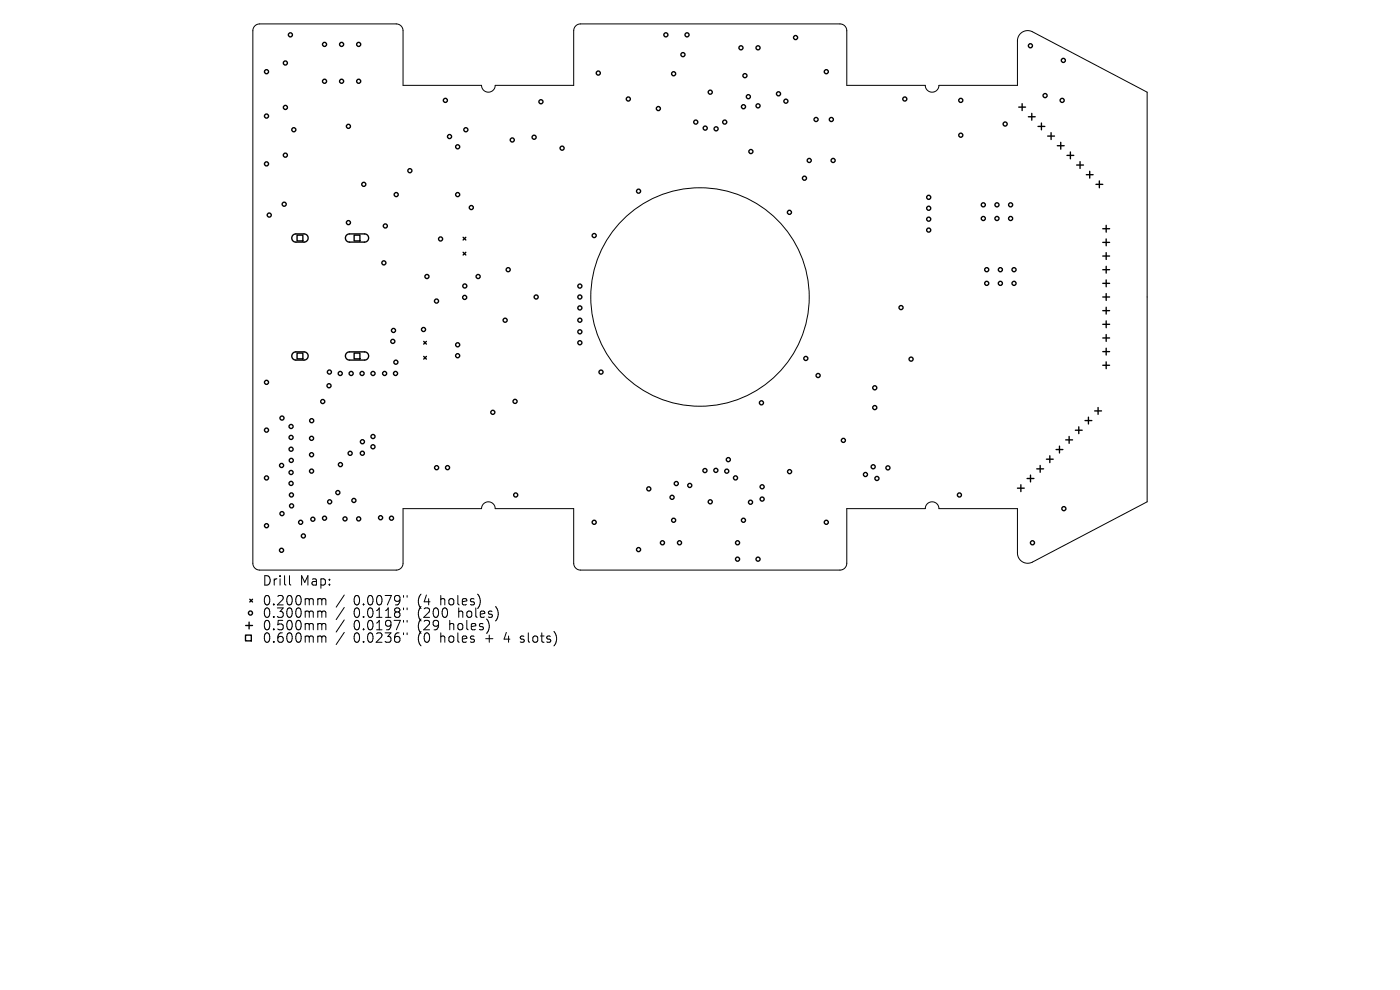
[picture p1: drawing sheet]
<svg xmlns="http://www.w3.org/2000/svg" width="297mm" height="210mm" viewBox="0 0 297 210" stroke-linecap="round" stroke-linejoin="round" font-family="sans-serif">
<defs><g id="words">
<g font-size="2.8">
<text x="55.6" y="124.5">Drill</text>
<text x="63.6" y="124.5">Map:</text>
<text x="55.6" y="128.7">0.200mm</text>
<text x="55.6" y="131.3">0.300mm</text>
<text x="75" y="128.7">0.0079&quot;</text>
<text x="75" y="131.3">0.0118&quot;</text>
<text x="88.7" y="128.7">(4</text>
<text x="88.7" y="131.3">(200</text>
<text x="93.7" y="128.7">holes)</text>
<text x="97.5" y="131.3">holes)</text>
<text x="55.6" y="134">0.500mm</text>
<text x="55.6" y="136.6">0.600mm</text>
<text x="75" y="134">0.0197&quot;</text>
<text x="75" y="136.6">0.0236&quot;</text>
<text x="88.7" y="134">(29</text>
<text x="88.7" y="136.6">(0</text>
<text x="93.7" y="136.6">holes</text>
<text x="95.6" y="134">holes)</text>
<text x="103.4" y="136.6">+</text>
<text x="107.6" y="136.6">4</text>
<text x="111.3" y="136.6">slots)</text>
</g>
</g></defs>
<g fill="none" stroke="#000" stroke-width=".21">
<path d="M54.1 5.5l.4-.3 .6-.1h29a1.45 1.45 0 0 1 1.4 1.4v11.6h16.7a1.45 1.45 0 0 0 1.4 1.5 1.45 1.45 0 0 0 1.5-1.5h16.6v-11.6a1.45 1.45 0 0 1 1.5-1.4h55a1.45 1.45 0 0 1 1.4 1.4v11.6h16.7a1.45 1.45 0 0 0 1.4 1.5 1.45 1.45 0 0 0 1.5-1.5h16.6v-9.4a2.17 2.17 0 0 1 3.2-2l24.4 12.9v86.8l-24.4 12.9a2.17 2.17 0 0 1-3.2-2v-9.4h-16.6a1.45 1.45 0 0 0-1.5-1.5 1.45 1.45 0 0 0-1.4 1.5h-16.7v11.6a1.45 1.45 0 0 1-1.4 1.4h-55a1.45 1.45 0 0 1-1.5-1.4v-11.6h-16.6a1.45 1.45 0 0 0-1.5-1.5 1.45 1.45 0 0 0-1.4 1.5h-16.7v11.6a1.45 1.45 0 0 1-1.4 1.4h-29a1.45 1.45 0 0 1-1.5-1.4v-113l.1-.5zM61.4 122.1v1.7l.3 .3M67.7 127h.3l.3 .3M67.7 129.6h.3l.3 .3M67.7 132.3h.3l.3 .3M67.7 134.9h.3l.3 .3M68.3 127.3l.3-.3 .4 .1 .1 1.2M68.3 127.3v1M68.3 129.9v1.1M68.3 132.6v1M68.3 135.2v1M68.3 129.9l.3-.3 .4 .1 .1 1.3"/>
<path d="M68.3 132.6l.3-.3 .4 .1 .1 1.2M68.3 135.2l.3-.3 .4 .1 .1 1.2M73 126.2l-1.7 2.6M73 128.9l-1.7 2.5M73 131.5l-1.7 2.6M73 134.2l-1.7 2.5M85.6 126.3v.4M85.6 129v.3M85.6 131.6v.4M85.6 134.2v.4M86.4 126.3v.4M86.4 129v.3"/>
<path d="M86.4 131.6v.4M86.4 134.2v.4M110.4 136.2h.2M110.5 135v.5"/>
<circle cx="148.5" cy="63" r="23.2"/>
</g>
<g fill="none" stroke="#000" stroke-width=".29">
<path d="M216.1 22.7h1.5M216.8 22v1.4M218.2 24.8h1.4M218.9 24v1.5M220.2 26.8h1.5M220.9 26.1v1.4M222.3 28.9h1.4M223 28.1v1.5M224.3 30.9h1.5M225 30.2v1.4M226.4 33h1.4M227.1 32.2v1.5"/>
<path d="M228.4 35h1.5M229.1 34.3v1.4M230.5 37.1h1.4M231.2 36.3v1.5M232.5 39.1h1.4M233.2 38.4v1.4M62.2 49.9l.5-.3h1.8a.87 .87 0 0 1 .9 .9 .87 .87 0 0 1-.9 .9h-1.7a.87 .87 0 0 1-.8-.6 .87 .87 0 0 1 .2-.9zM63 49.9h1.2v1.2h-1.2zM73.5 49.9l.6-.3h3.2a.87 .87 0 0 1 .9 .9 .87 .87 0 0 1-.9 .9h-3.2a.87 .87 0 0 1-.8-.6 .87 .87 0 0 1 .2-.9zM75.1 49.9h1.3v1.2h-1.3zM98.2 50.3l.6 .6M98.2 53.5l.6 .6"/>
<path d="M98.8 50.3l-.6 .6M98.8 53.5l-.6 .6M233.9 48.5h1.5M233.9 51.4h1.5M233.9 54.3h1.5M233.9 57.2h1.5M234.7 47.8v1.4M234.7 50.7v1.4M234.7 53.6v1.4M234.7 56.5v1.4M234.7 59.4v1.4M62.2 74.9l.5-.3h1.8a.87 .87 0 0 1 .9 .9 .87 .87 0 0 1-.9 .9h-1.7a.87 .87 0 0 1-.8-.6 .87 .87 0 0 1 .2-.9z"/>
<path d="M63 74.9h1.2v1.2h-1.2zM73.5 74.9l.6-.3h3.2a.87 .87 0 0 1 .9 .9 .87 .87 0 0 1-.9 .9h-3.2a.87 .87 0 0 1-.8-.6 .87 .87 0 0 1 .2-.9zM75.1 74.9h1.3v1.2h-1.3zM89.9 72.4l.6 .6M89.9 75.6l.6 .6M90.5 72.4l-.6 .6M90.5 75.6l-.6 .6M233.9 60.1h1.5M233.9 63h1.5M233.9 65.9h1.5M233.9 68.8h1.5M233.9 71.7h1.5"/>
<path d="M233.9 74.6h1.5M233.9 77.5h1.5M234.7 62.3v1.4M234.7 65.2v1.4M234.7 68.1v1.4M234.7 71v1.4M234.7 73.9v1.4M234.7 76.8v1.4M219.9 99.5h1.5M220.7 98.7v1.5M222 97.4h1.4M222.7 96.7v1.4"/>
<path d="M224 95.4h1.5M224.8 94.6v1.5M226.1 93.3h1.4M226.8 92.6v1.4M228.1 91.3h1.5M228.9 90.5v1.5M230.2 89.2h1.4M230.9 88.5v1.4M232.2 87.2h1.5M233 86.4v1.5M215.8 103.6h1.5M216.6 102.8v1.5"/>
<path d="M217.9 101.5h1.4M218.6 100.8v1.4M52.1 134.7h1.2v1.2h-1.2zM52.1 132.7h1.5M52.8 132v1.4M53 127.1l.6 .6M53.6 127.1l-.6 .6"/>
<circle cx="56.5" cy="15.2" r=".43"/>
<circle cx="60.5" cy="13.4" r=".43"/>
<circle cx="61.6" cy="7.4" r=".43"/>
<circle cx="68.8" cy="9.4" r=".43"/>
<circle cx="68.8" cy="17.2" r=".43"/>
<circle cx="72.5" cy="9.4" r=".43"/>
<circle cx="72.5" cy="17.2" r=".43"/>
<circle cx="76.1" cy="9.4" r=".43"/>
<circle cx="76.1" cy="17.2" r=".43"/>
<circle cx="126.9" cy="15.5" r=".43"/>
<circle cx="141.3" cy="7.4" r=".43"/>
<circle cx="142.9" cy="15.6" r=".43"/>
<circle cx="144.9" cy="11.6" r=".43"/>
<circle cx="145.7" cy="7.4" r=".43"/>
<circle cx="150.7" cy="19.6" r=".43"/>
<circle cx="157.2" cy="10.1" r=".43"/>
<circle cx="158" cy="16.1" r=".43"/>
<circle cx="160.8" cy="10.1" r=".43"/>
<circle cx="165.2" cy="19.9" r=".43"/>
<circle cx="168.8" cy="8" r=".43"/>
<circle cx="175.3" cy="15.2" r=".43"/>
<circle cx="218.6" cy="9.7" r=".43"/>
<circle cx="225.6" cy="12.8" r=".43"/>
<circle cx="56.5" cy="24.6" r=".43"/>
<circle cx="56.5" cy="34.8" r=".43"/>
<circle cx="60.5" cy="32.9" r=".43"/>
<circle cx="60.5" cy="22.8" r=".43"/>
<circle cx="62.3" cy="27.5" r=".43"/>
<circle cx="73.9" cy="26.8" r=".43"/>
<circle cx="77.2" cy="39.1" r=".43"/>
<circle cx="87" cy="36.2" r=".43"/>
<circle cx="94.5" cy="21.3" r=".43"/>
<circle cx="95.4" cy="29" r=".43"/>
<circle cx="97.1" cy="31.1" r=".43"/>
<circle cx="98.8" cy="27.5" r=".43"/>
<circle cx="108.7" cy="29.7" r=".43"/>
<circle cx="113.3" cy="29.1" r=".43"/>
<circle cx="114.8" cy="21.6" r=".43"/>
<circle cx="119.2" cy="31.4" r=".43"/>
<circle cx="133.3" cy="21" r=".43"/>
<circle cx="139.7" cy="23" r=".43"/>
<circle cx="147.6" cy="25.9" r=".43"/>
<circle cx="149.6" cy="27.2" r=".43"/>
<circle cx="151.9" cy="27.3" r=".43"/>
<circle cx="153.7" cy="25.9" r=".43"/>
<circle cx="157.7" cy="22.6" r=".43"/>
<circle cx="158.8" cy="20.5" r=".43"/>
<circle cx="159.3" cy="32.1" r=".43"/>
<circle cx="160.8" cy="22.5" r=".43"/>
<circle cx="166.7" cy="21.5" r=".43"/>
<circle cx="170.7" cy="37.8" r=".43"/>
<circle cx="171.7" cy="34" r=".43"/>
<circle cx="173.1" cy="25.3" r=".43"/>
<circle cx="176.4" cy="25.3" r=".43"/>
<circle cx="176.7" cy="34" r=".43"/>
<circle cx="191.9" cy="21" r=".43"/>
<circle cx="203.8" cy="28.7" r=".43"/>
<circle cx="203.8" cy="21.3" r=".43"/>
<circle cx="213.2" cy="26.3" r=".43"/>
<circle cx="221.7" cy="20.3" r=".43"/>
<circle cx="225.3" cy="21.3" r=".43"/>
<circle cx="57.1" cy="45.6" r=".43"/>
<circle cx="60.3" cy="43.3" r=".43"/>
<circle cx="73.9" cy="47.2" r=".43"/>
<circle cx="81.4" cy="55.8" r=".43"/>
<circle cx="81.7" cy="47.9" r=".43"/>
<circle cx="84.1" cy="41.3" r=".43"/>
<circle cx="90.6" cy="58.7" r=".43"/>
<circle cx="93.5" cy="50.7" r=".43"/>
<circle cx="97.1" cy="41.3" r=".43"/>
<circle cx="100" cy="44" r=".43"/>
<circle cx="101.4" cy="58.7" r=".43"/>
<circle cx="107.8" cy="57.2" r=".43"/>
<circle cx="126.1" cy="50" r=".43"/>
<circle cx="135.5" cy="40.6" r=".43"/>
<circle cx="167.5" cy="45" r=".43"/>
<circle cx="197" cy="41.9" r=".43"/>
<circle cx="197" cy="46.5" r=".43"/>
<circle cx="197" cy="48.8" r=".43"/>
<circle cx="197" cy="44.2" r=".43"/>
<circle cx="208.6" cy="43.5" r=".43"/>
<circle cx="208.6" cy="46.3" r=".43"/>
<circle cx="209.3" cy="57.2" r=".43"/>
<circle cx="211.5" cy="43.5" r=".43"/>
<circle cx="211.5" cy="46.3" r=".43"/>
<circle cx="212.2" cy="57.2" r=".43"/>
<circle cx="214.4" cy="43.5" r=".43"/>
<circle cx="214.4" cy="46.3" r=".43"/>
<circle cx="215.1" cy="57.2" r=".43"/>
<circle cx="69.9" cy="78.9" r=".43"/>
<circle cx="72.2" cy="79.2" r=".43"/>
<circle cx="74.5" cy="79.2" r=".43"/>
<circle cx="76.8" cy="79.2" r=".43"/>
<circle cx="79.1" cy="79.2" r=".43"/>
<circle cx="81.6" cy="79.2" r=".43"/>
<circle cx="83.3" cy="72.4" r=".43"/>
<circle cx="83.5" cy="70.1" r=".43"/>
<circle cx="83.9" cy="79.2" r=".43"/>
<circle cx="84" cy="76.8" r=".43"/>
<circle cx="89.8" cy="69.9" r=".43"/>
<circle cx="92.6" cy="63.9" r=".43"/>
<circle cx="97.1" cy="75.5" r=".43"/>
<circle cx="97.1" cy="73.1" r=".43"/>
<circle cx="98.6" cy="63.1" r=".43"/>
<circle cx="98.6" cy="60.7" r=".43"/>
<circle cx="107.2" cy="67.9" r=".43"/>
<circle cx="113.7" cy="63" r=".43"/>
<circle cx="123" cy="72.7" r=".43"/>
<circle cx="123" cy="70.4" r=".43"/>
<circle cx="123" cy="65.3" r=".43"/>
<circle cx="123" cy="60.7" r=".43"/>
<circle cx="123" cy="67.9" r=".43"/>
<circle cx="123" cy="63" r=".43"/>
<circle cx="127.5" cy="78.9" r=".43"/>
<circle cx="170.9" cy="76" r=".43"/>
<circle cx="173.6" cy="79.7" r=".43"/>
<circle cx="191.1" cy="65.2" r=".43"/>
<circle cx="193.3" cy="76.2" r=".43"/>
<circle cx="209.3" cy="60.1" r=".43"/>
<circle cx="212.2" cy="60.1" r=".43"/>
<circle cx="215.1" cy="60.1" r=".43"/>
<circle cx="56.5" cy="81.1" r=".43"/>
<circle cx="56.5" cy="91.2" r=".43"/>
<circle cx="59.7" cy="98.7" r=".43"/>
<circle cx="59.8" cy="88.7" r=".43"/>
<circle cx="61.8" cy="90.5" r=".43"/>
<circle cx="61.8" cy="92.8" r=".43"/>
<circle cx="61.8" cy="95.3" r=".43"/>
<circle cx="61.8" cy="97.7" r=".43"/>
<circle cx="66.1" cy="99.9" r=".43"/>
<circle cx="66.1" cy="96.5" r=".43"/>
<circle cx="66.1" cy="93" r=".43"/>
<circle cx="66.1" cy="89.2" r=".43"/>
<circle cx="68.5" cy="85.2" r=".43"/>
<circle cx="69.8" cy="81.8" r=".43"/>
<circle cx="72.2" cy="98.6" r=".43"/>
<circle cx="74.3" cy="96.2" r=".43"/>
<circle cx="76.9" cy="96.1" r=".43"/>
<circle cx="76.9" cy="93.7" r=".43"/>
<circle cx="79.1" cy="94.8" r=".43"/>
<circle cx="79.1" cy="92.6" r=".43"/>
<circle cx="92.6" cy="99.2" r=".43"/>
<circle cx="94.9" cy="99.2" r=".43"/>
<circle cx="104.5" cy="87.5" r=".43"/>
<circle cx="109.3" cy="85.1" r=".43"/>
<circle cx="149.5" cy="99.8" r=".43"/>
<circle cx="151.9" cy="99.8" r=".43"/>
<circle cx="154.2" cy="99.9" r=".43"/>
<circle cx="154.5" cy="97.5" r=".43"/>
<circle cx="161.5" cy="85.5" r=".43"/>
<circle cx="178.9" cy="93.4" r=".43"/>
<circle cx="185.2" cy="99" r=".43"/>
<circle cx="185.6" cy="86.5" r=".43"/>
<circle cx="185.6" cy="82.3" r=".43"/>
<circle cx="188.4" cy="99.2" r=".43"/>
<circle cx="56.5" cy="111.5" r=".43"/>
<circle cx="56.5" cy="101.4" r=".43"/>
<circle cx="59.7" cy="116.7" r=".43"/>
<circle cx="59.8" cy="109" r=".43"/>
<circle cx="61.8" cy="102.5" r=".43"/>
<circle cx="61.8" cy="100.2" r=".43"/>
<circle cx="61.8" cy="105" r=".43"/>
<circle cx="61.9" cy="107.3" r=".43"/>
<circle cx="63.8" cy="110.8" r=".43"/>
<circle cx="64.4" cy="113.7" r=".43"/>
<circle cx="66.4" cy="110.1" r=".43"/>
<circle cx="68.8" cy="109.9" r=".43"/>
<circle cx="69.9" cy="106.4" r=".43"/>
<circle cx="71.7" cy="104.5" r=".43"/>
<circle cx="73.2" cy="110.1" r=".43"/>
<circle cx="75.1" cy="106.2" r=".43"/>
<circle cx="76.1" cy="110.1" r=".43"/>
<circle cx="80.7" cy="109.8" r=".43"/>
<circle cx="83.1" cy="109.9" r=".43"/>
<circle cx="109.4" cy="105" r=".43"/>
<circle cx="126.1" cy="110.8" r=".43"/>
<circle cx="135.5" cy="116.6" r=".43"/>
<circle cx="137.6" cy="103.7" r=".43"/>
<circle cx="140.5" cy="115.1" r=".43"/>
<circle cx="142.6" cy="105.5" r=".43"/>
<circle cx="142.9" cy="110.4" r=".43"/>
<circle cx="143.5" cy="102.6" r=".43"/>
<circle cx="144.2" cy="115.1" r=".43"/>
<circle cx="146.3" cy="103" r=".43"/>
<circle cx="150.7" cy="106.4" r=".43"/>
<circle cx="156" cy="101.4" r=".43"/>
<circle cx="156.5" cy="115.1" r=".43"/>
<circle cx="156.5" cy="118.6" r=".43"/>
<circle cx="157.7" cy="110.4" r=".43"/>
<circle cx="159.2" cy="106.5" r=".43"/>
<circle cx="160.8" cy="118.6" r=".43"/>
<circle cx="161.7" cy="103.3" r=".43"/>
<circle cx="161.7" cy="105.9" r=".43"/>
<circle cx="167.5" cy="100.1" r=".43"/>
<circle cx="175.3" cy="110.8" r=".43"/>
<circle cx="183.6" cy="100.7" r=".43"/>
<circle cx="186" cy="101.5" r=".43"/>
<circle cx="203.5" cy="105" r=".43"/>
<circle cx="219" cy="115.1" r=".43"/>
<circle cx="225.7" cy="107.9" r=".43"/>
<circle cx="53.1" cy="130" r=".43"/>
</g>
<use href="#words"/>
</svg>
